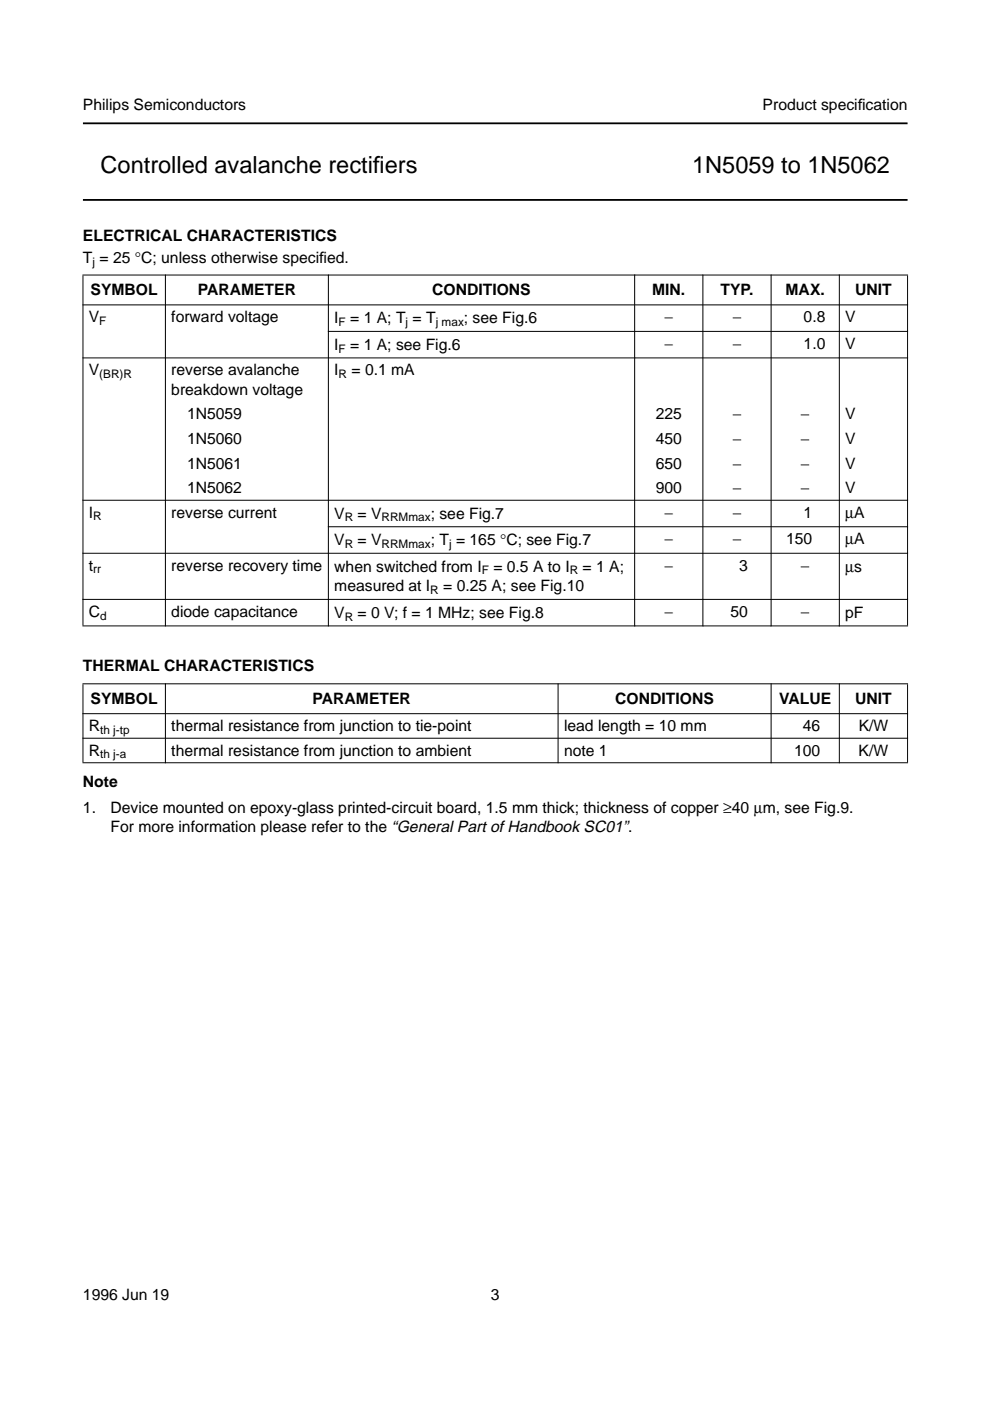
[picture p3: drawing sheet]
<svg xmlns="http://www.w3.org/2000/svg" width="210mm" height="297mm" viewBox="0 0 210 297" stroke-linecap="round" stroke-linejoin="round" font-family="sans-serif">
<defs><g id="words">
<g font-size="5">
<text x="21.3" y="36.6">Controlled avalanche rectif</text>
<text x="79.1" y="36.6">iers</text>
<text x="146.7" y="36.6">1N5059 to 1N5062</text>
</g>
<g font-size="3.3">
<text x="17.6" y="23.4">Philips Semiconductors</text>
<text x="161.7" y="23.4">Product specif</text>
<text x="181.9" y="23.4">ication</text>
<text x="17.6" y="51.1">ELECTRICAL CHARACTERISTICS</text>
<text x="17.6" y="55.8">T = 25 °C; unless otherwise specif</text>
<text x="67.7" y="55.8">ied.</text>
<text x="19.2" y="62.6">SYMBOL</text>
<text x="41.9" y="62.6">PARAMETER</text>
<text x="91.6" y="62.6">CONDITIONS</text>
<text x="138.3" y="62.6">MIN.</text>
<text x="152.8" y="62.6">TYP.</text>
<text x="166.6" y="62.6">MAX.</text>
<text x="181.3" y="62.6">UNIT</text>
<text x="18.8" y="68.3">V</text>
<text x="36.3" y="68.3">forward voltage</text>
<text x="70.9" y="68.5">I</text>
<text x="74.2" y="68.5">= 1 A; T = T</text>
<text x="98.4" y="68.5">; see Fig.6</text>
<text x="140.9" y="68.3">−</text>
<text x="155.3" y="68.3">−</text>
<text x="170.4" y="68.3">0.8</text>
<text x="179.2" y="68.3">V</text>
<text x="70.9" y="74.2">I</text>
<text x="74.2" y="74.2">= 1 A; see Fig.6</text>
<text x="140.9" y="73.9">−</text>
<text x="155.3" y="73.9">−</text>
<text x="170.4" y="73.9">1.0</text>
<text x="179.2" y="73.9">V</text>
<text x="18.8" y="79.6">V</text>
<text x="36.3" y="79.6">reverse avalanche</text>
<text x="36.3" y="83.7">breakdown voltage</text>
<text x="70.9" y="79.6">I</text>
<text x="74.5" y="79.6">= 0.1 mA</text>
<text x="39.7" y="88.9">1N5059</text>
<text x="139" y="88.9">225</text>
<text x="155.3" y="88.9">−</text>
<text x="169.8" y="88.9">−</text>
<text x="179.2" y="88.9">V</text>
<text x="39.7" y="94.1">1N5060</text>
<text x="139" y="94.1">450</text>
<text x="155.3" y="94.1">−</text>
<text x="169.8" y="94.1">−</text>
<text x="179.2" y="94.1">V</text>
<text x="39.7" y="99.3">1N5061</text>
<text x="139" y="99.3">650</text>
<text x="155.3" y="99.3">−</text>
<text x="169.8" y="99.3">−</text>
<text x="179.2" y="99.3">V</text>
<text x="39.7" y="104.5">1N5062</text>
<text x="139" y="104.5">900</text>
<text x="155.3" y="104.5">−</text>
<text x="169.8" y="104.5">−</text>
<text x="179.2" y="104.5">V</text>
<text x="18.8" y="109.7">I</text>
<text x="36.3" y="109.7">reverse current</text>
<text x="70.9" y="109.9">V</text>
<text x="75.8" y="110">= V</text>
<text x="91.3" y="110">; see Fig.7</text>
<text x="140.9" y="109.7">−</text>
<text x="155.3" y="109.7">−</text>
<text x="170.4" y="109.7">1</text>
<text x="179.2" y="109.7">µA</text>
<text x="70.9" y="115.6">V</text>
<text x="75.8" y="115.6">= V</text>
<text x="91.3" y="115.6">; T = 165 °C; see Fig.7</text>
<text x="140.9" y="115.4">−</text>
<text x="155.3" y="115.4">−</text>
<text x="166.7" y="115.4">150</text>
<text x="179.2" y="115.4">µA</text>
<text x="18.8" y="121">t</text>
<text x="36.3" y="121">reverse recovery time</text>
<text x="70.9" y="121.2">when switched from I</text>
<text x="70.9" y="125.4">measured at I</text>
<text x="94" y="125.4">= 0.25 A; see Fig.10</text>
<text x="104.6" y="121.2">= 0.5 A to I</text>
<text x="123.5" y="121.2">= 1 A;</text>
<text x="140.9" y="121">−</text>
<text x="156.7" y="121">3</text>
<text x="169.8" y="121">−</text>
<text x="179.2" y="121.2">µs</text>
<text x="18.8" y="130.8">C</text>
<text x="36.3" y="130.8">diode capacitance</text>
<text x="70.9" y="131">V</text>
<text x="75.8" y="131">= 0 V; f = 1 MHz; see Fig.8</text>
<text x="140.9" y="130.8">−</text>
<text x="154.9" y="130.8">50</text>
<text x="169.8" y="130.8">−</text>
<text x="179.2" y="131">pF</text>
<text x="17.6" y="142.2">THERMAL CHARACTERISTICS</text>
<text x="19.2" y="149.3">SYMBOL</text>
<text x="66.3" y="149.3">PARAMETER</text>
<text x="130.5" y="149.3">CONDITIONS</text>
<text x="165.2" y="149.3">VALUE</text>
<text x="181.3" y="149.3">UNIT</text>
<text x="18.8" y="155">R</text>
<text x="36.3" y="155">thermal resistance from junction to tie-point</text>
<text x="119.6" y="155">lead length = 10 mm</text>
<text x="170.2" y="155">46</text>
<text x="182.1" y="155">K/W</text>
<text x="18.8" y="160.2">R</text>
<text x="36.3" y="160.2">thermal resistance from junction to ambient</text>
<text x="119.6" y="160.2">note 1</text>
<text x="168.4" y="160.2">100</text>
<text x="182.1" y="160.2">K/W</text>
<text x="17.6" y="166.9">Note</text>
<text x="17.6" y="172.3">1.</text>
<text x="23.4" y="172.3">Device mounted on epoxy-glass printed-circuit board, 1.5 mm thick; thickness of copper ≥40 µm, see Fig.9.</text>
<text x="23.4" y="176.4">For more information please refer to the “General Part of Handbook SC01”.</text>
<text x="17.6" y="275.6">1996 Jun 19</text>
<text x="104.1" y="275.6">3</text>
</g>
<g font-size="2.5">
<text x="19.6" y="56.4">j</text>
<text x="21.1" y="68.9">F</text>
<text x="71.8" y="69.1">F</text>
<text x="86" y="69.1">j</text>
<text x="92.4" y="69.1">j max</text>
<text x="71.8" y="74.8">F</text>
<text x="21.1" y="80.2">(BR)R</text>
<text x="71.8" y="80.2">R</text>
<text x="19.8" y="110.3">R</text>
<text x="73.1" y="110.6">R</text>
<text x="80.9" y="110.6">RRMmax</text>
<text x="73.1" y="116.2">R</text>
<text x="80.9" y="116.2">RRMmax</text>
<text x="95.2" y="116.2">j</text>
<text x="19.8" y="121.6">rr</text>
<text x="91.2" y="126">R</text>
<text x="102.1" y="121.8">F</text>
<text x="120.8" y="121.8">R</text>
<text x="21.2" y="131.4">d</text>
<text x="73.1" y="131.6">R</text>
<text x="21.2" y="155.6">th j-tp</text>
<text x="21.2" y="160.8">th j-a</text>
</g>
</g></defs>
<path d="M17.6 26.2h174.8M17.6 42.4h174.8" fill="none" stroke="#000" stroke-width=".38"/>
<g fill="#000" stroke="#000" stroke-width=".21">
<path d="M17.5 58.3h175zM17.5 64.6h175zM69.5 70.3h123zM17.5 75.9h175zM17.5 106.1h175zM69.5 111.7h123zM17.5 117.3h175zM17.6 58.4v74.2zM35.1 58.2v74.6zM69.6 58.2v74.6zM134.6 58.2v74.6zM149 58.2v74.6z"/>
<path d="M163.5 58.2v74.6zM178 58.2v74.6zM192.4 58.4v74.2zM17.5 127.1h175zM17.5 132.7h175zM17.5 145h175zM17.5 151.3h175zM17.5 156.5h175zM17.6 145.1v16.5zM35.1 144.9v16.9zM118.3 144.9v16.9zM163.5 144.9v16.9z"/>
<path d="M178 144.9v16.9zM192.4 145.1v16.5zM17.5 161.7h175z"/>
</g>
<use href="#words"/>
</svg>
